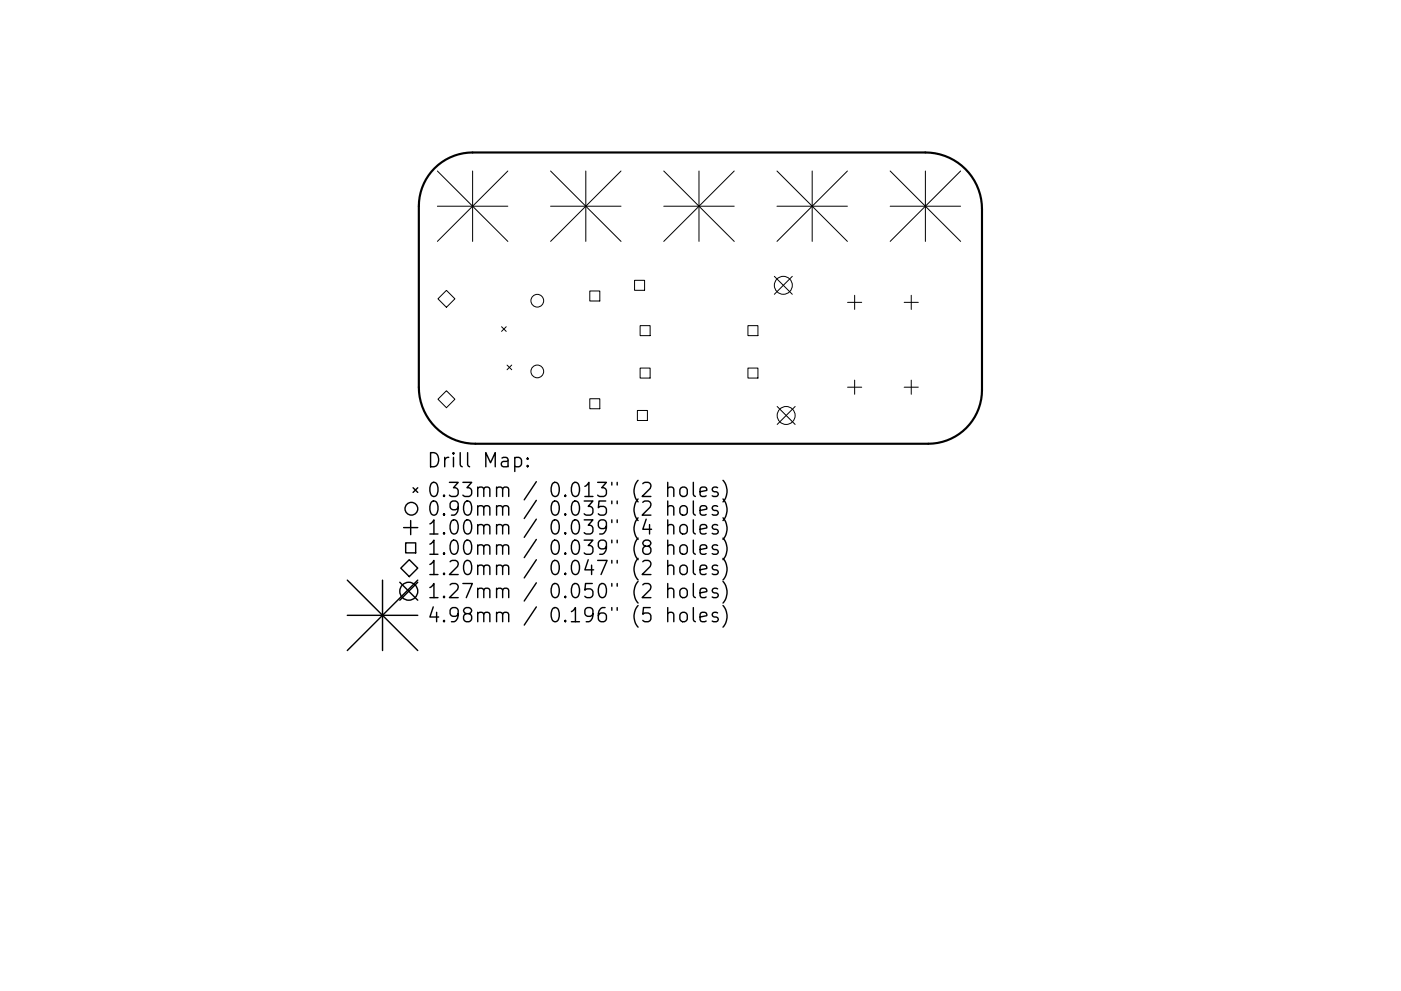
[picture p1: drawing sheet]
<svg xmlns="http://www.w3.org/2000/svg" width="297mm" height="210mm" viewBox="0 0 297 210" stroke-linecap="round" stroke-linejoin="round" font-family="sans-serif">
<defs><g id="words">
<g font-size="4.2">
<text x="90.6" y="99.2">Drill Map:</text>
<text x="90.6" y="105.5">0.33mm / 0.013&quot; (2 holes)</text>
<text x="90.6" y="109.4">0.90mm / 0.035&quot; (2 holes)</text>
<text x="90.6" y="113.4">1.00mm / 0.039&quot; (4 holes)</text>
<text x="90.6" y="117.7">1.00mm / 0.039&quot; (8 holes)</text>
<text x="90.6" y="122">1.20mm / 0.047&quot; (2 holes)</text>
<text x="90.6" y="126.9">1.27mm / 0.050&quot; (2 holes)</text>
<text x="90.6" y="132.1">4.98mm / 0.196&quot; (5 holes)</text>
</g>
</g></defs>
<path d="M92.1 35.7a11.4 11.4 0 0 1 8.1-3.3h96a12 12 0 0 1 12 12v38.4a11.4 11.4 0 0 1-11.4 11.4h-96a12 12 0 0 1-12-12v-38.4a11.4 11.4 0 0 1 3.3-8.1z" fill="none" stroke="#000" stroke-width=".46"/>
<g fill="none" stroke="#000" stroke-width=".21">
<path d="M92.7 36.3l15 14.9M100.2 36.3v14.9M107.7 36.3l-15 14.9M116.7 36.3l15 14.9M124.2 36.3v14.9M131.7 36.3l-15 14.9M140.7 36.3l15 14.9M148.2 36.3v14.9M155.7 36.3l-15 14.9M164.7 36.3l15 14.9M172.2 36.3v14.9M179.7 36.3l-15 14.9"/>
<path d="M188.7 36.3l15 14.9M196.2 36.3v14.9M203.7 36.3l-15 14.9M92.7 43.8h15M116.7 43.8h15M134.5 59.5h2.2v2.1h-2.2zM140.7 43.8h15M164.2 58.6l3.8 3.8M164.7 43.8h15M168 58.6l-3.8 3.8M188.7 43.8h15M94.7 61.6l1.8 1.8-1.8 1.8-1.8-1.8z"/>
<path d="M106.3 69.3l1 1M107.3 69.3l-1 1M107.5 77.5l1 .9M108.5 77.5l-1 .9M125 61.7h2.2v2.2h-2.2zM135.7 69.1h2.1v2.1h-2.1zM135.7 78.1h2.1v2.1h-2.1zM158.6 69.1h2.1v2.1h-2.1zM158.6 78.1h2.1v2.1h-2.1zM179.7 64.2h3M181.2 62.7v3M191.7 64.2h3"/>
<path d="M193.2 62.7v3M94.7 82.9l1.8 1.8-1.8 1.8-1.8-1.8zM125 84.6h2.2v2.1h-2.2zM135.1 87.1h2.2v2.1h-2.2zM164.8 86.2l3.8 3.9M168.6 86.2l-3.8 3.9M179.7 82.2h3M181.2 80.7v3M191.7 82.2h3M193.2 80.7v3"/>
<circle cx="113.9" cy="78.8" r="1.35"/>
<circle cx="113.9" cy="63.8" r="1.35"/>
<circle cx="166.1" cy="60.5" r="1.9"/>
<circle cx="166.7" cy="88.2" r="1.9"/>
</g>
<g fill="none" stroke="#000" stroke-width=".3">
<path d="M109.1 97.2l.9-.2 .6 .6v.9l-.3 .4-.3 .1-.9-.1M111.9 98.8l.1 .1-.1 .1-.2-.1 .2-.1v.2M111.9 97.2l.1 .1-.1 .2-.2-.2 .2-.1v.3M85.6 111.9h3M86 115.2h2.1v2.1h-2.1zM87.1 110.4v3M87.6 103.5l1 1M88.6 103.5l-1 1M141.6 103.6a.74 .74 0 0 1 1.3 .2v1.5M141.6 107.6a.74 .74 0 0 1 1.3 .1v1.6M141.6 111.6a.74 .74 0 0 1 1.3 .1v1.6M141.6 115.9a.75 .75 0 0 1 1.3 .1v1.6"/>
<path d="M141.6 102.3v3M141.6 106.3v3M141.6 110.3v3M141.6 114.6v3M141.6 118.9v3M144.3 103.6a.81 .81 0 0 1 .8-.3 .81 .81 0 0 1 .6 .6v.9a.81 .81 0 0 1-.8 .6 .81 .81 0 0 1-.8-.6v-.9zM144.3 107.6a.81 .81 0 0 1 .8-.3 .81 .81 0 0 1 .6 .6v.8a.81 .81 0 0 1-.8 .6 .81 .81 0 0 1-.8-.6v-.8zM144.3 111.6a.81 .81 0 0 1 .8-.3 .81 .81 0 0 1 .6 .6v.8a.81 .81 0 0 1-.8 .6 .81 .81 0 0 1-.8-.6v-.8zM144.3 115.9a.81 .81 0 0 1 .8-.3 .81 .81 0 0 1 .6 .6v.8a.81 .81 0 0 1-.8 .6 .81 .81 0 0 1-.8-.6v-.8zM147 102.3v2.6l.4 .4M147 106.3v2.6l.4 .4M147 110.3v2.6l.4 .4"/>
<path d="M147 114.6v2.6l.4 .4M147 118.9v2.6l.4 .4M148.4 104.3l1.5-.2-.2-.6-.8-.2-.5 .5v1.1l.2 .3 .3 .1 .8-.1M148.4 108.3l1.5-.3-.2-.6-.8-.1-.5 .4v1.2l.2 .3 .3 .1 .8-.1M148.4 112.3l1.5-.3-.2-.6-.8-.1-.5 .4v1.2l.2 .3 .3 .1 .8-.1M148.4 116.6l1.5-.3-.2-.6-.8-.1-.5 .4v1.2l.2 .3 .3 .1 .8-.1M152.1 103.5l-.7-.2-.4 .5 .1 .4 1 .3 .2 .3-.2 .4-.2 .1-.9-.1M152.1 107.4l-.7-.1-.4 .4 .1 .5 1 .2 .2 .3-.2 .5-.2 .1-.9-.1M152.1 111.4l-.7-.1-.4 .4 .1 .5 1 .2 .2 .3-.2 .5-.2 .1-.9-.1M152.1 115.7l-.7-.1-.4 .4 .1 .5 1 .2 .2 .3-.2 .5-.2 .1-.9-.1M153.3 101.9a3.4 3.4 0 0 1 0 4.6M153.3 105.9a3.4 3.4 0 0 1 0 4.5"/>
<path d="M153.3 109.9a3.4 3.4 0 0 1 0 4.5M153.3 114.2a3.4 3.4 0 0 1 0 4.5M153.3 118.5a3.4 3.4 0 0 1 0 4.5M73.6 123.1l15 14.9M73.6 130.6h15M81.1 123.1v14.9M84.8 123.5l3.8 3.8M85 120.5l1.8-1.8 1.8 1.8-1.8 1.8zM88.6 123.5l-3.8 3.8M88.6 123.1l-15 14.9M141.6 120.2a.74 .74 0 0 1 1.3 .1v1.6M141.6 125.1a.74 .74 0 0 1 1.3 .1v1.6"/>
<path d="M141.6 130.2a.74 .74 0 0 1 1.3 .1v1.6M141.6 123.8v3M141.6 128.9v3M144.3 120.2a.81 .81 0 0 1 .8-.3 .81 .81 0 0 1 .6 .6v.8a.81 .81 0 0 1-.8 .6 .81 .81 0 0 1-.8-.6v-.8zM144.3 125.1a.81 .81 0 0 1 .8-.3 .81 .81 0 0 1 .6 .6v.8a.81 .81 0 0 1-.8 .6 .81 .81 0 0 1-.8-.6v-.8zM144.3 130.2a.81 .81 0 0 1 .8-.3 .81 .81 0 0 1 .6 .6v.8a.81 .81 0 0 1-.8 .6 .81 .81 0 0 1-.8-.6v-.8zM147 123.8v2.6l.4 .4M147 128.9v2.6l.4 .4M148.4 120.9l1.5-.3-.2-.6-.8-.1-.5 .4v1.2l.2 .3 .3 .1 .8-.1M148.4 125.8l1.5-.3-.2-.6-.8-.1-.5 .4v1.2l.2 .3 .3 .1 .8-.1M148.4 130.9l1.5-.3-.2-.5-.8-.2-.5 .4v1.2l.2 .3 .3 .1 .8-.1M152.1 120l-.7-.1-.4 .4 .1 .5 1 .2 .2 .3-.2 .5-.2 .1-.9-.1"/>
<path d="M152.1 124.9l-.7-.1-.4 .4 .1 .5 1 .2 .2 .3-.2 .5-.2 .1-.9-.1M152.1 130.1l-.7-.2-.4 .4 .1 .5 1 .3 .2 .2-.2 .5-.2 .1-.9-.1M153.3 123.4a3.4 3.4 0 0 1 0 4.5M153.3 128.5a3.4 3.4 0 0 1 0 4.6"/>
<circle cx="87.2" cy="107.9" r="1.35"/>
<circle cx="86.7" cy="125.4" r="1.9"/>
</g>
<use href="#words"/>
</svg>
